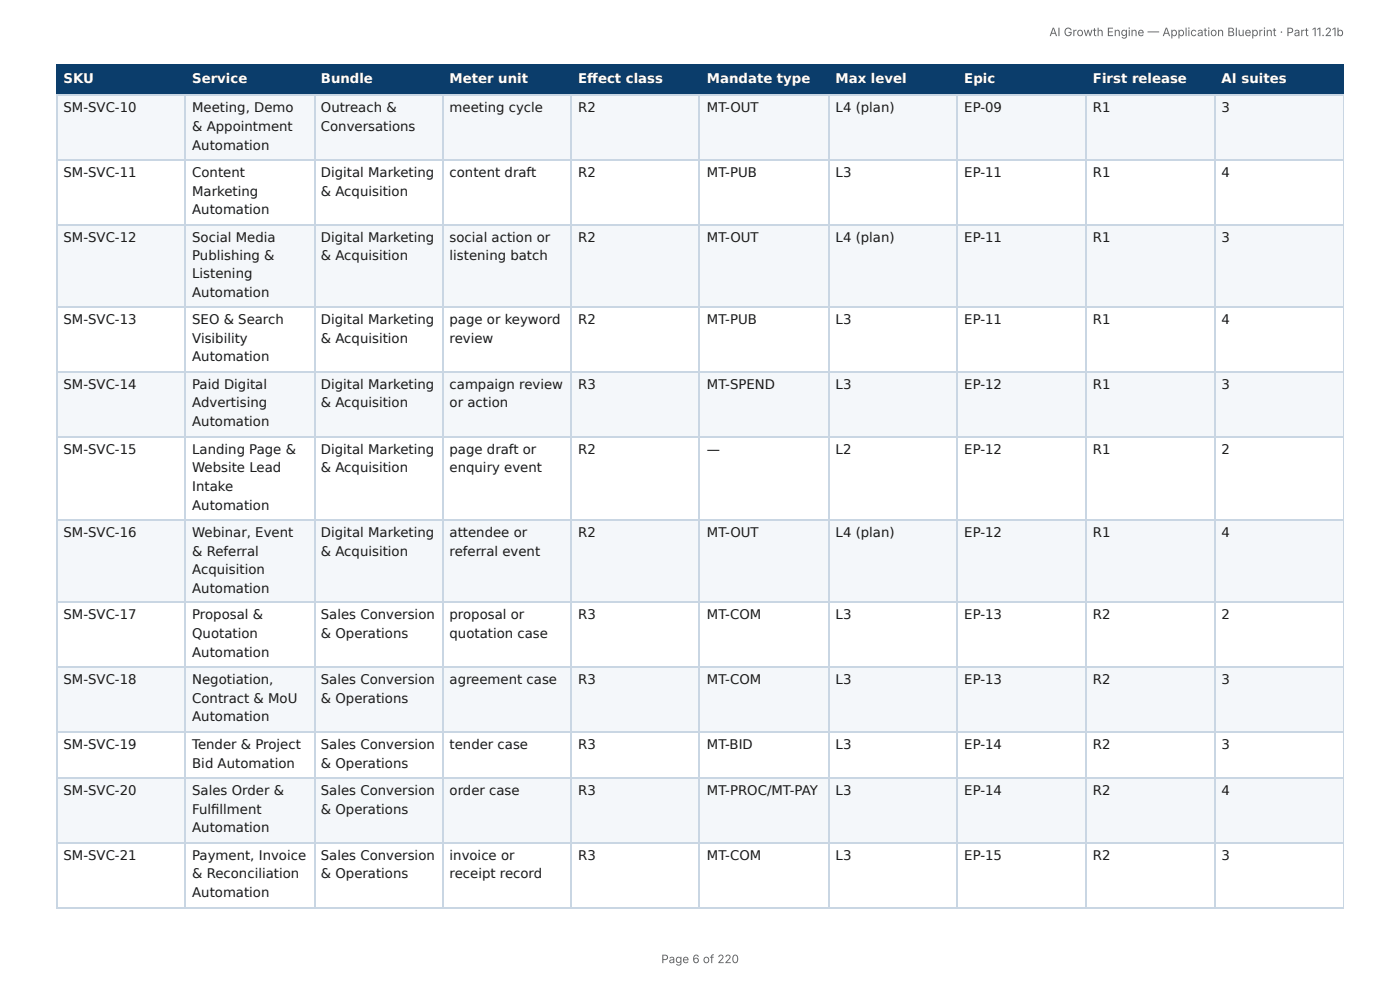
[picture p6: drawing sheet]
<svg xmlns="http://www.w3.org/2000/svg" width="297mm" height="210mm" viewBox="0 0 297 210" stroke-linecap="round" stroke-linejoin="round" font-family="sans-serif">
<defs><g id="words">
<g font-size="2.8" fill="#fff">
<text x="13.5" y="17.7">SKU</text>
<text x="40.8" y="17.7">Service</text>
<text x="68.2" y="17.7">Bundle</text>
<text x="95.5" y="17.7">Meter unit</text>
<text x="122.8" y="17.7">Eff ect class</text>
<text x="150.1" y="17.7">Mandate type</text>
<text x="177.5" y="17.7">Max level</text>
<text x="204.8" y="17.7">Epic</text>
<text x="232.1" y="17.7">First release</text>
<text x="259.5" y="17.7">AI suites</text>
</g>
<g font-size="2.8" fill="#1a1a1a">
<text x="13.5" y="23.8">SM-SVC-10</text>
<text x="40.8" y="23.8">Meeting, Demo</text>
<text x="68.2" y="23.8">Outreach &amp;</text>
<text x="95.5" y="23.8">meeting cycle</text>
<text x="122.8" y="23.8">R2</text>
<text x="150.1" y="23.8">MT-OUT</text>
<text x="177.5" y="23.8">L4 (plan)</text>
<text x="204.8" y="23.8">EP-09</text>
<text x="232.1" y="23.8">R1</text>
<text x="259.5" y="23.8">3</text>
<text x="40.8" y="27.8">&amp; Appointment</text>
<text x="68.2" y="27.8">Conversations</text>
<text x="40.8" y="31.8">Automation</text>
<text x="13.5" y="37.6">SM-SVC-11</text>
<text x="40.8" y="37.6">Content</text>
<text x="40.8" y="41.5">Marketing</text>
<text x="68.2" y="37.6">Digital Marketing</text>
<text x="68.2" y="41.5">&amp; Acquisition</text>
<text x="95.5" y="37.6">content draft</text>
<text x="122.8" y="37.6">R2</text>
<text x="150.1" y="37.6">MT-PUB</text>
<text x="177.5" y="37.6">L3</text>
<text x="204.8" y="37.6">EP-11</text>
<text x="232.1" y="37.6">R1</text>
<text x="259.5" y="37.6">4</text>
<text x="40.8" y="45.5">Automation</text>
<text x="13.5" y="51.3">SM-SVC-12</text>
<text x="40.8" y="51.3">Social Media</text>
<text x="68.2" y="51.3">Digital Marketing</text>
<text x="95.5" y="51.3">social action or</text>
<text x="122.8" y="51.3">R2</text>
<text x="150.1" y="51.3">MT-OUT</text>
<text x="177.5" y="51.3">L4 (plan)</text>
<text x="204.8" y="51.3">EP-11</text>
<text x="232.1" y="51.3">R1</text>
<text x="259.5" y="51.3">3</text>
<text x="40.8" y="55.3">Publishing &amp;</text>
<text x="40.8" y="59">Listening</text>
<text x="68.2" y="55.3">&amp; Acquisition</text>
<text x="95.5" y="55.3">listening batch</text>
<text x="40.8" y="63">Automation</text>
<text x="13.5" y="68.8">SM-SVC-13</text>
<text x="40.8" y="68.8">SEO &amp; Search</text>
<text x="68.2" y="68.8">Digital Marketing</text>
<text x="95.5" y="68.8">page or keyword</text>
<text x="122.8" y="68.8">R2</text>
<text x="150.1" y="68.8">MT-PUB</text>
<text x="177.5" y="68.8">L3</text>
<text x="204.8" y="68.8">EP-11</text>
<text x="232.1" y="68.8">R1</text>
<text x="259.5" y="68.8">4</text>
<text x="40.8" y="72.8">Visibility</text>
<text x="40.8" y="76.7">Automation</text>
<text x="68.2" y="72.8">&amp; Acquisition</text>
<text x="95.5" y="72.8">review</text>
<text x="13.5" y="82.6">SM-SVC-14</text>
<text x="40.8" y="82.6">Paid Digital</text>
<text x="68.2" y="82.6">Digital Marketing</text>
<text x="95.5" y="82.6">campaign review</text>
<text x="122.8" y="82.6">R3</text>
<text x="150.1" y="82.6">MT-SPEND</text>
<text x="177.5" y="82.6">L3</text>
<text x="204.8" y="82.6">EP-12</text>
<text x="232.1" y="82.6">R1</text>
<text x="259.5" y="82.6">3</text>
<text x="40.8" y="86.5">Advertising</text>
<text x="68.2" y="86.5">&amp; Acquisition</text>
<text x="95.5" y="86.5">or action</text>
<text x="40.8" y="90.5">Automation</text>
<text x="13.5" y="96.3">SM-SVC-15</text>
<text x="40.8" y="96.3">Landing Page &amp;</text>
<text x="40.8" y="100.3">Website Lead</text>
<text x="68.2" y="96.3">Digital Marketing</text>
<text x="68.2" y="100.3">&amp; Acquisition</text>
<text x="95.5" y="96.3">page draft or</text>
<text x="95.5" y="100.3">enquiry event</text>
<text x="122.8" y="96.3">R2</text>
<text x="150.1" y="96.3">—</text>
<text x="177.5" y="96.3">L2</text>
<text x="204.8" y="96.3">EP-12</text>
<text x="232.1" y="96.3">R1</text>
<text x="259.5" y="96.3">2</text>
<text x="40.8" y="104.2">Intake</text>
<text x="40.8" y="108.2">Automation</text>
<text x="13.5" y="114">SM-SVC-16</text>
<text x="40.8" y="114">Webinar, Event</text>
<text x="40.8" y="118">&amp; Referral</text>
<text x="68.2" y="114">Digital Marketing</text>
<text x="68.2" y="118">&amp; Acquisition</text>
<text x="95.5" y="114">attendee or</text>
<text x="95.5" y="118">referral event</text>
<text x="122.8" y="114">R2</text>
<text x="150.1" y="114">MT-OUT</text>
<text x="177.5" y="114">L4 (plan)</text>
<text x="204.8" y="114">EP-12</text>
<text x="232.1" y="114">R1</text>
<text x="259.5" y="114">4</text>
<text x="40.8" y="122">Acquisition</text>
<text x="40.8" y="125.9">Automation</text>
<text x="13.5" y="131.5">SM-SVC-17</text>
<text x="40.8" y="131.5">Proposal &amp;</text>
<text x="68.2" y="131.5">Sales Conversion</text>
<text x="95.5" y="131.5">proposal or</text>
<text x="122.8" y="131.5">R3</text>
<text x="150.1" y="131.5">MT-COM</text>
<text x="177.5" y="131.5">L3</text>
<text x="204.8" y="131.5">EP-13</text>
<text x="232.1" y="131.5">R2</text>
<text x="259.5" y="131.5">2</text>
<text x="40.8" y="135.5">Quotation</text>
<text x="68.2" y="135.5">&amp; Operations</text>
<text x="95.5" y="135.5">quotation case</text>
<text x="40.8" y="139.4">Automation</text>
<text x="13.5" y="145.3">SM-SVC-18</text>
<text x="40.8" y="145.3">Negotiation,</text>
<text x="40.8" y="149.2">Contract &amp; MoU</text>
<text x="68.2" y="145.3">Sales Conversion</text>
<text x="68.2" y="149.2">&amp; Operations</text>
<text x="95.5" y="145.3">agreement case</text>
<text x="122.8" y="145.3">R3</text>
<text x="150.1" y="145.3">MT-COM</text>
<text x="177.5" y="145.3">L3</text>
<text x="204.8" y="145.3">EP-13</text>
<text x="232.1" y="145.3">R2</text>
<text x="259.5" y="145.3">3</text>
<text x="40.8" y="153.2">Automation</text>
<text x="13.5" y="159">SM-SVC-19</text>
<text x="40.8" y="159">Tender &amp; Project</text>
<text x="68.2" y="159">Sales Conversion</text>
<text x="95.5" y="159">tender case</text>
<text x="122.8" y="159">R3</text>
<text x="150.1" y="159">MT-BID</text>
<text x="177.5" y="159">L3</text>
<text x="204.8" y="159">EP-14</text>
<text x="232.1" y="159">R2</text>
<text x="259.5" y="159">3</text>
<text x="40.8" y="163">Bid Automation</text>
<text x="68.2" y="163">&amp; Operations</text>
<text x="13.5" y="168.8">SM-SVC-20</text>
<text x="40.8" y="168.8">Sales Order &amp;</text>
<text x="40.8" y="172.8">Fulfi llment</text>
<text x="68.2" y="168.8">Sales Conversion</text>
<text x="68.2" y="172.8">&amp; Operations</text>
<text x="95.5" y="168.8">order case</text>
<text x="122.8" y="168.8">R3</text>
<text x="150.1" y="168.8">MT-PROC/MT-PAY</text>
<text x="177.5" y="168.8">L3</text>
<text x="204.8" y="168.8">EP-14</text>
<text x="232.1" y="168.8">R2</text>
<text x="259.5" y="168.8">4</text>
<text x="40.8" y="176.7">Automation</text>
<text x="13.5" y="182.6">SM-SVC-21</text>
<text x="40.8" y="182.6">Payment, Invoice</text>
<text x="68.2" y="182.6">Sales Conversion</text>
<text x="95.5" y="182.6">invoice or</text>
<text x="122.8" y="182.6">R3</text>
<text x="150.1" y="182.6">MT-COM</text>
<text x="177.5" y="182.6">L3</text>
<text x="204.8" y="182.6">EP-15</text>
<text x="232.1" y="182.6">R2</text>
<text x="259.5" y="182.6">3</text>
<text x="40.8" y="186.5">&amp; Reconciliation</text>
<text x="40.8" y="190.5">Automation</text>
<text x="68.2" y="186.5">&amp; Operations</text>
<text x="95.5" y="186.5">receipt record</text>
</g>
<g font-size="2.5" fill="#666">
<text x="222.9" y="7.7">AI Growth Engine — Application Blueprint · Part 11.21b</text>
<text x="140.4" y="204.5">Page 6 of 220</text>
</g>
</g></defs>
<g fill="#0b3d6b">
<path d="M12.2 14h27.2v6.1h-27.2z"/>
<path d="M39.4 14h27.3v6.1h-27.3z"/>
<path d="M66.7 14h27.2v6.1h-27.2z"/>
<path d="M93.9 14h27.5v6.1h-27.5z"/>
<path d="M121.4 14h27.3v6.1h-27.3z"/>
<path d="M148.7 14h27.2v6.1h-27.2z"/>
<path d="M175.9 14h27.6v6.1h-27.6z"/>
<path d="M203.5 14h27.2v6.1h-27.2z"/>
<path d="M230.7 14h27.3v6.1h-27.3z"/>
<path d="M258 14h27.4v6.1h-27.4z"/>
</g>
<g fill="#f4f7fa">
<path d="M12.2 20.1h27.2v13.8h-27.2z"/>
<path d="M39.4 20.1h27.3v13.8h-27.3z"/>
<path d="M66.7 20.1h27.2v13.8h-27.2z"/>
<path d="M93.9 20.1h27.5v13.8h-27.5z"/>
<path d="M121.4 20.1h27.3v13.8h-27.3z"/>
<path d="M148.7 20.1h27.2v13.8h-27.2z"/>
<path d="M175.9 20.1h27.6v13.8h-27.6z"/>
<path d="M203.5 20.1h27.2v13.8h-27.2z"/>
<path d="M230.7 20.1h27.3v13.8h-27.3z"/>
<path d="M258 20.1h27.4v13.8h-27.4z"/>
<path d="M12.2 47.6h27.2v17.8h-27.2z"/>
<path d="M39.4 47.6h27.3v17.8h-27.3z"/>
<path d="M66.7 47.6h27.2v17.8h-27.2z"/>
<path d="M93.9 47.6h27.5v17.8h-27.5z"/>
<path d="M121.4 47.6h27.3v17.8h-27.3z"/>
<path d="M148.7 47.6h27.2v17.8h-27.2z"/>
<path d="M175.9 47.6h27.6v17.8h-27.6z"/>
<path d="M203.5 47.6h27.2v17.8h-27.2z"/>
<path d="M230.7 47.6h27.3v17.8h-27.3z"/>
<path d="M258 47.6h27.4v17.8h-27.4z"/>
<path d="M12.2 79.1h27.2v13.5h-27.2z"/>
<path d="M39.4 79.1h27.3v13.5h-27.3z"/>
<path d="M66.7 79.1h27.2v13.5h-27.2z"/>
<path d="M93.9 79.1h27.5v13.5h-27.5z"/>
<path d="M121.4 79.1h27.3v13.5h-27.3z"/>
<path d="M148.7 79.1h27.2v13.5h-27.2z"/>
<path d="M175.9 79.1h27.6v13.5h-27.6z"/>
<path d="M203.5 79.1h27.2v13.5h-27.2z"/>
<path d="M230.7 79.1h27.3v13.5h-27.3z"/>
<path d="M258 79.1h27.4v13.5h-27.4z"/>
<path d="M12.2 110.3h27.2v17.8h-27.2z"/>
<path d="M39.4 110.3h27.3v17.8h-27.3z"/>
<path d="M66.7 110.3h27.2v17.8h-27.2z"/>
<path d="M93.9 110.3h27.5v17.8h-27.5z"/>
<path d="M121.4 110.3h27.3v17.8h-27.3z"/>
<path d="M148.7 110.3h27.2v17.8h-27.2z"/>
<path d="M175.9 110.3h27.6v17.8h-27.6z"/>
<path d="M203.5 110.3h27.2v17.8h-27.2z"/>
<path d="M230.7 110.3h27.3v17.8h-27.3z"/>
<path d="M258 110.3h27.4v17.8h-27.4z"/>
<path d="M12.2 141.8h27.2v13.8h-27.2z"/>
<path d="M39.4 141.8h27.3v13.8h-27.3z"/>
<path d="M66.7 141.8h27.2v13.8h-27.2z"/>
<path d="M93.9 141.8h27.5v13.8h-27.5z"/>
<path d="M121.4 141.8h27.3v13.8h-27.3z"/>
<path d="M148.7 141.8h27.2v13.8h-27.2z"/>
<path d="M175.9 141.8h27.6v13.8h-27.6z"/>
<path d="M203.5 141.8h27.2v13.8h-27.2z"/>
<path d="M230.7 141.8h27.3v13.8h-27.3z"/>
<path d="M258 141.8h27.4v13.8h-27.4z"/>
<path d="M12.2 165.1h27.2v13.8h-27.2z"/>
<path d="M39.4 165.1h27.3v13.8h-27.3z"/>
<path d="M66.7 165.1h27.2v13.8h-27.2z"/>
<path d="M93.9 165.1h27.5v13.8h-27.5z"/>
<path d="M121.4 165.1h27.3v13.8h-27.3z"/>
<path d="M148.7 165.1h27.2v13.8h-27.2z"/>
<path d="M175.9 165.1h27.6v13.8h-27.6z"/>
<path d="M203.5 165.1h27.2v13.8h-27.2z"/>
<path d="M230.7 165.1h27.3v13.8h-27.3z"/>
<path d="M258 165.1h27.4v13.8h-27.4z"/>
</g>
<path d="M11.9 13.9h273.5M12 13.8v6.6M39.3 13.8v6.6M66.8 13.8v6.6M94.1 13.8v6.6M121.3 13.8v6.6M148.6 13.8v6.6M176.1 13.8v6.6M203.3 13.8v6.6M230.6 13.8v6.6M258.1 13.8v6.6M11.9 20.2h273.5" fill="none" stroke="#0b3d6b" stroke-width=".26"/>
<path d="M285.3 13.8v6.6" fill="none" stroke="#0b3d6b" stroke-width=".21"/>
<g fill="none" stroke="#c9d6e3" stroke-width=".26">
<path d="M11.9 20.2h273.5M11.9 34h273.5M12 20.4v172.2M39.3 20.4v172.2M66.8 20.4v172.2M94.1 20.4v172.2M121.3 20.4v172.2M148.6 20.4v172.2M176.1 20.4v172.2M203.3 20.4v172.2M230.6 20.4v172.2M258.1 20.4v172.2"/>
<path d="M11.9 47.8h273.5M11.9 65.2h273.5M11.9 79h273.5M11.9 92.7h273.5M11.9 110.5h273.5M11.9 127.9h273.5M11.9 141.7h273.5M11.9 155.4h273.5M11.9 165.2h273.5M11.9 179h273.5M11.9 192.7h273.5"/>
</g>
<path d="M285.3 20.4v172.2" fill="none" stroke="#c9d6e3" stroke-width=".21"/>
<use href="#words"/>
</svg>
